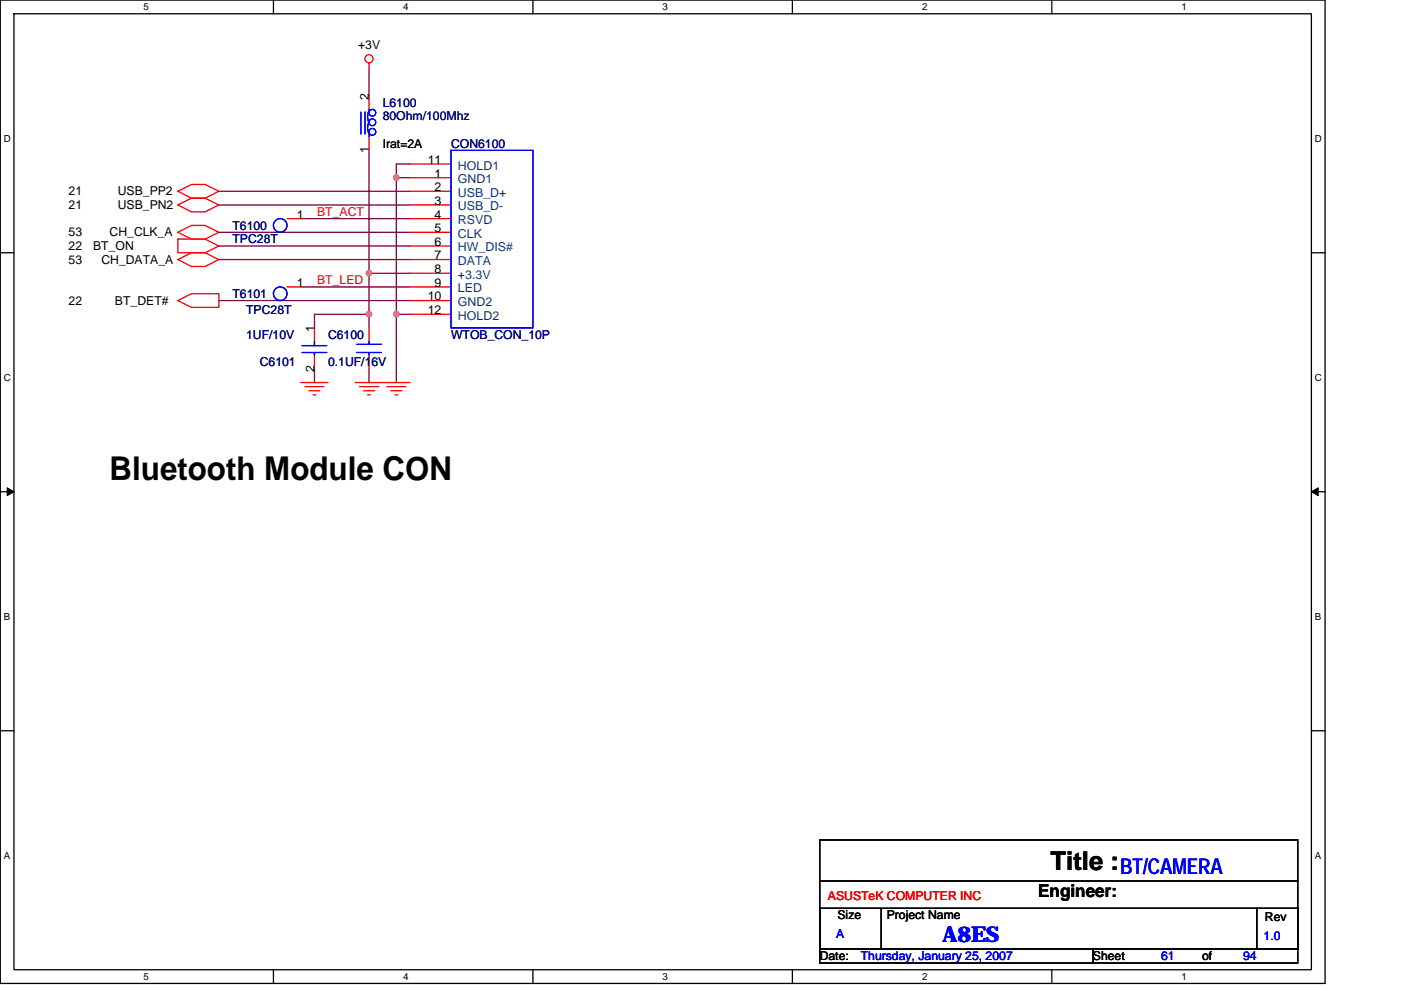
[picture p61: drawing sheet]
<svg xmlns="http://www.w3.org/2000/svg" width="297mm" height="210mm" viewBox="0 0 297 210" stroke-linecap="round" stroke-linejoin="round" font-family="sans-serif">
<defs><g id="words">
<text font-size="6.9" x="23.2" y="101.9">Bluetooth Module CON</text>
<text font-size="5.5" x="222.7" y="184.5">Title :</text>
<g font-size="4.6" fill="#00f">
<text x="237.5" y="185.3">BT/CAMERA</text>
<text x="199.9" y="199.8">A8ES</text>
</g>
<text font-size="3.7" x="220.1" y="190.3">Engineer:</text>
<g font-size="2.6">
<text x="75.9" y="10.5">+3V</text>
<text x="78.2" y="21.2" transform="rotate(-90 78.2 21.2)">2</text>
<text x="78.2" y="32.5" transform="rotate(-90 78.2 32.5)">1</text>
<text x="81.1" y="31.3">Irat=2A</text>
<text x="90.7" y="34.8">11</text>
<text x="14.5" y="41.4">21</text>
<text x="25" y="41.4">USB_PP2</text>
<text x="92.1" y="37.7">1</text>
<text x="92.1" y="40.5">2</text>
<text x="14.5" y="44.3">21</text>
<text x="25" y="44.3">USB_PN2</text>
<text x="62.9" y="46.3">1</text>
<text x="92.1" y="43.4">3</text>
<text x="92.1" y="46.3">4</text>
<text x="14.5" y="53">22</text>
<text x="14.5" y="50.1">53</text>
<text x="19.7" y="53">BT_ON</text>
<text x="23.2" y="50.1">CH_CLK_A</text>
<text x="92.1" y="49.2">5</text>
<text x="92.1" y="52.1">6</text>
<text x="14.5" y="55.9">53</text>
<text x="21.5" y="55.9">CH_DATA_A</text>
<text x="92.1" y="55">7</text>
<text x="92.1" y="57.9">8</text>
<text x="14.5" y="64.6">22</text>
<text x="24.4" y="64.6">BT_DET#</text>
<text x="62.9" y="60.8">1</text>
<text x="90.7" y="63.7">10</text>
<text x="92.1" y="60.8">9</text>
<text x="66.7" y="70.4" transform="rotate(-90 66.7 70.4)">1</text>
<text x="90.7" y="66.6">12</text>
<text x="66.7" y="78.8" transform="rotate(-90 66.7 78.8)">2</text>
<text x="177.6" y="194.9">Size</text>
<text x="188" y="194.9">Project Name</text>
<text x="268.2" y="195.2">Rev</text>
<text x="173.8" y="203.6">Date:</text>
<text x="231.7" y="203.6">Sheet</text>
<text x="254.9" y="203.6">of</text>
</g>
<g font-size="2.6" fill="#000080">
<text x="81.1" y="22.6">L6100</text>
<text x="81.1" y="25.5">80Ohm/100Mhz</text>
<text x="95.6" y="31.3">CON6100</text>
<text x="49.3" y="48.7">T6100</text>
<text x="49.3" y="51.6">TPC28T</text>
<text x="49.3" y="63.2">T6101</text>
<text x="52.2" y="71.8">1UF/10V</text>
<text x="52.2" y="66.6">TPC28T</text>
<text x="69.6" y="71.8">C6100</text>
<text x="95.6" y="71.8">WTOB_CON_10P</text>
<text x="55.1" y="77.6">C6101</text>
<text x="69.6" y="77.6">0.1UF/16V</text>
</g>
<g font-size="2.6" fill="#004080">
<text x="97.1" y="35.9">HOLD1</text>
<text x="97.1" y="38.8">GND1</text>
<text x="97.1" y="41.7">USB_D+</text>
<text x="97.1" y="44.6">USB_D-</text>
<text x="97.1" y="47.5">RSVD</text>
<text x="97.1" y="50.4">CLK</text>
<text x="97.1" y="53.3">HW_DIS#</text>
<text x="97.1" y="56.2">DATA</text>
<text x="97.1" y="59.1">+3.3V</text>
<text x="97.1" y="62">LED</text>
<text x="97.1" y="64.9">GND2</text>
<text x="97.1" y="67.8">HOLD2</text>
</g>
<g font-size="2.6" fill="#f00">
<text x="67.2" y="45.8">BT_ACT</text>
<text x="67.2" y="60.3">BT_LED</text>
<text x="175.5" y="190.9">ASUSTeK COMPUTER INC</text>
</g>
<g font-size="2.6" fill="#00f">
<text x="177.3" y="199">A</text>
<text x="182.5" y="203.6">Thursday, January 25, 2007</text>
<text x="246.2" y="203.6">61</text>
<text x="263.6" y="203.6">94</text>
<text x="267.9" y="199.3">1.0</text>
</g>
<g font-size="2.1">
<text x="30.5" y="2.2">5</text>
<text x="85.5" y="2.2">4</text>
<text x="140.5" y="2.2">3</text>
<text x="195.5" y="2.2">2</text>
<text x="250.5" y="2.2">1</text>
<text x=".8" y="30.1">D</text>
<text x="278.8" y="30.1">D</text>
<text x=".8" y="80.8">C</text>
<text x="278.8" y="80.8">C</text>
<text x=".8" y="131.4">B</text>
<text x="278.8" y="131.4">B</text>
<text x=".8" y="182.1">A</text>
<text x="278.8" y="182.1">A</text>
<text x="30.5" y="207.8">5</text>
<text x="85.5" y="207.8">4</text>
<text x="140.5" y="207.8">3</text>
<text x="195.5" y="207.8">2</text>
<text x="250.5" y="207.8">1</text>
</g>
</g></defs>
<path d="M.1 0h280.8v208.5h-280.8zM3 2.9h275v202.7h-275z" fill="none" stroke="#000" stroke-width=".28"/>
<g fill="#fff">
<path d="M30.5 .3h1.1v2.3h-1.1z"/>
<path d="M30.5 205.9h1.1v2.3h-1.1z"/>
</g>
<path d="M58 0v2.9M58 205.6v2.9" fill="none" stroke="#000" stroke-width=".28"/>
<g fill="#fff">
<path d="M85.5 .3h1.1v2.3h-1.1z"/>
<path d="M85.5 205.9h1.1v2.3h-1.1z"/>
</g>
<path d="M113 0v2.9M113 205.6v2.9" fill="none" stroke="#000" stroke-width=".28"/>
<g fill="#fff">
<path d="M140.5 .3h1.1v2.3h-1.1z"/>
<path d="M140.5 205.9h1.1v2.3h-1.1z"/>
</g>
<path d="M168 0v2.9M168 205.6v2.9" fill="none" stroke="#000" stroke-width=".28"/>
<g fill="#fff">
<path d="M195.5 .3h1.2v2.3h-1.2z"/>
<path d="M195.5 205.9h1.2v2.3h-1.2z"/>
</g>
<path d="M223 0v2.9M223 205.6v2.9" fill="none" stroke="#000" stroke-width=".28"/>
<g fill="#fff">
<path d="M250.5 .3h1.2v2.3h-1.2z"/>
<path d="M250.5 205.9h1.2v2.3h-1.2z"/>
<path d="M.8 28.3h1.5v2.3h-1.5z"/>
<path d="M278.8 28.3h1.5v2.3h-1.5z"/>
<path d="M.8 78.9h1.5v2.3h-1.5z"/>
<path d="M278.8 78.9h1.5v2.3h-1.5z"/>
</g>
<path d="M.1 53.6h2.9M278 53.6h2.9" fill="none" stroke="#000" stroke-width=".28"/>
<g fill="#fff">
<path d="M.8 129.6h1.4v2.3h-1.4z"/>
<path d="M278.8 129.6h1.4v2.3h-1.4z"/>
</g>
<path d="M.1 104.3h2.9M278 104.3h2.9" fill="none" stroke="#000" stroke-width=".28"/>
<path d="M1.5 103.4l1.5 .9-1.5 .8zM278 104.3l1.5-.9v1.7z" fill="#000" stroke="#000" stroke-width=".21"/>
<g fill="#fff">
<path d="M.8 180.3h1.4v2.3h-1.4z"/>
<path d="M278.8 180.3h1.4v2.3h-1.4z"/>
</g>
<path d="M.1 154.9h2.9M278 154.9h2.9M173.8 178.1h101.3v23.2h-101.3zM173.8 192.6h13v8.7h-13zM173.8 186.8h101.3M187.1 192.6h79.4M266.5 192.6h8.6v8.7h-8.6zM173.8 201.3h57.9v2.9h-57.9zM231.7 201.3h43.4v2.9h-43.4z" fill="none" stroke="#000" stroke-width=".28"/>
<g fill="none" stroke="#800040" stroke-width=".28">
<path d="M78.2 14.5v5.8M78.2 31.9v37.6M84 37.7h2.9M86.9 34.8h-2.9v46.3M46.4 52.2h40.5M46.4 49.3h40.5M46.4 55h40.5M46.4 43.5h40.5M46.4 40.6h40.5M63.8 46.4h23.1M78.2 57.9h8.7M46.4 63.7h40.5"/>
<path d="M63.8 60.8h23.1M66.7 78.2v2.9M78.2 78.2v2.9M78.2 66.6h-11.5v2.9M84 66.6h2.9"/>
</g>
<g fill="#f0f" stroke="#f0f" stroke-width=".28">
<circle cx="84" cy="37.7" r=".57"/>
<circle cx="84" cy="66.6" r=".57"/>
<circle cx="78.2" cy="57.9" r=".57"/>
<circle cx="78.2" cy="66.6" r=".57"/>
</g>
<g fill="none" stroke="#f00" stroke-width=".28">
<path d="M78.2 13.3v1.2M78.2 20.3v2.9M78.2 29v2.9M86.9 37.7h8.7M86.9 34.8h8.7M37.7 49.3l2.9-1.5h2.9l2.9 1.5-2.9 1.4h-2.9zM37.7 40.6l2.9-1.5h2.9l2.9 1.5-2.9 1.4h-2.9zM37.7 43.5l2.9-1.5h2.9l2.9 1.5-2.9 1.4h-2.9zM37.7 50.7h5.8l2.9 1.5-2.9 1.4h-5.8zM37.7 55l2.9-1.4h2.9l2.9 1.4-2.9 1.5h-2.9zM60.9 46.4h2.9M86.9 46.4h8.7"/>
<path d="M86.9 40.6h8.7M86.9 43.5h8.7M86.9 49.3h8.7M86.9 52.2h8.7M86.9 55h8.7M86.9 57.9h8.7M37.7 63.7l2.9-1.4h5.8v2.9h-5.8zM60.9 60.8h2.9M66.7 69.5v2.9M66.7 75.3v2.9M78.2 69.5v2.9M78.2 75.3v2.9"/>
<path d="M86.9 60.8h8.7M86.9 63.7h8.7M86.9 66.6h8.7M63.8 81.1h5.8M64.6 82h4.1M65.5 82.8h2.3M66.4 83.7h.5M75.4 81.1h11.5M76.2 82h4.1M77.1 82.8h2.3M78 83.7h.5M82 82h4.1"/>
<path d="M82.9 82.8h2.3M83.8 83.7h.5"/>
<circle cx="78.2" cy="12.5" r=".86"/>
</g>
<g fill="none" stroke="#00f" stroke-width=".28">
<path d="M76.5 23.8v4.6M77.4 23.8v4.6M78.1 23.7a3.2 3.2 0 0 0 0 2.1M78.1 26a3.2 3.2 0 0 0 0 2.1M78.2 23.2v.9M78.2 28.1v.9M95.6 31.9h17.4v37.6h-17.4zM64 73.3h5.3M64 74.7h5.3M66.7 72.4v.9M66.7 74.7v.6M75.6 74.7h5.3"/>
<path d="M75.6 73h5.3M78.2 72.4v.6M78.2 74.7v.6"/>
<circle cx="79" cy="25.9" r=".72"/>
<circle cx="79" cy="28" r=".72"/>
<circle cx="79" cy="23.9" r=".71"/>
<circle cx="59.4" cy="47.8" r="1.44"/>
<circle cx="59.4" cy="62.3" r="1.44"/>
</g>
<use href="#words"/>
</svg>
